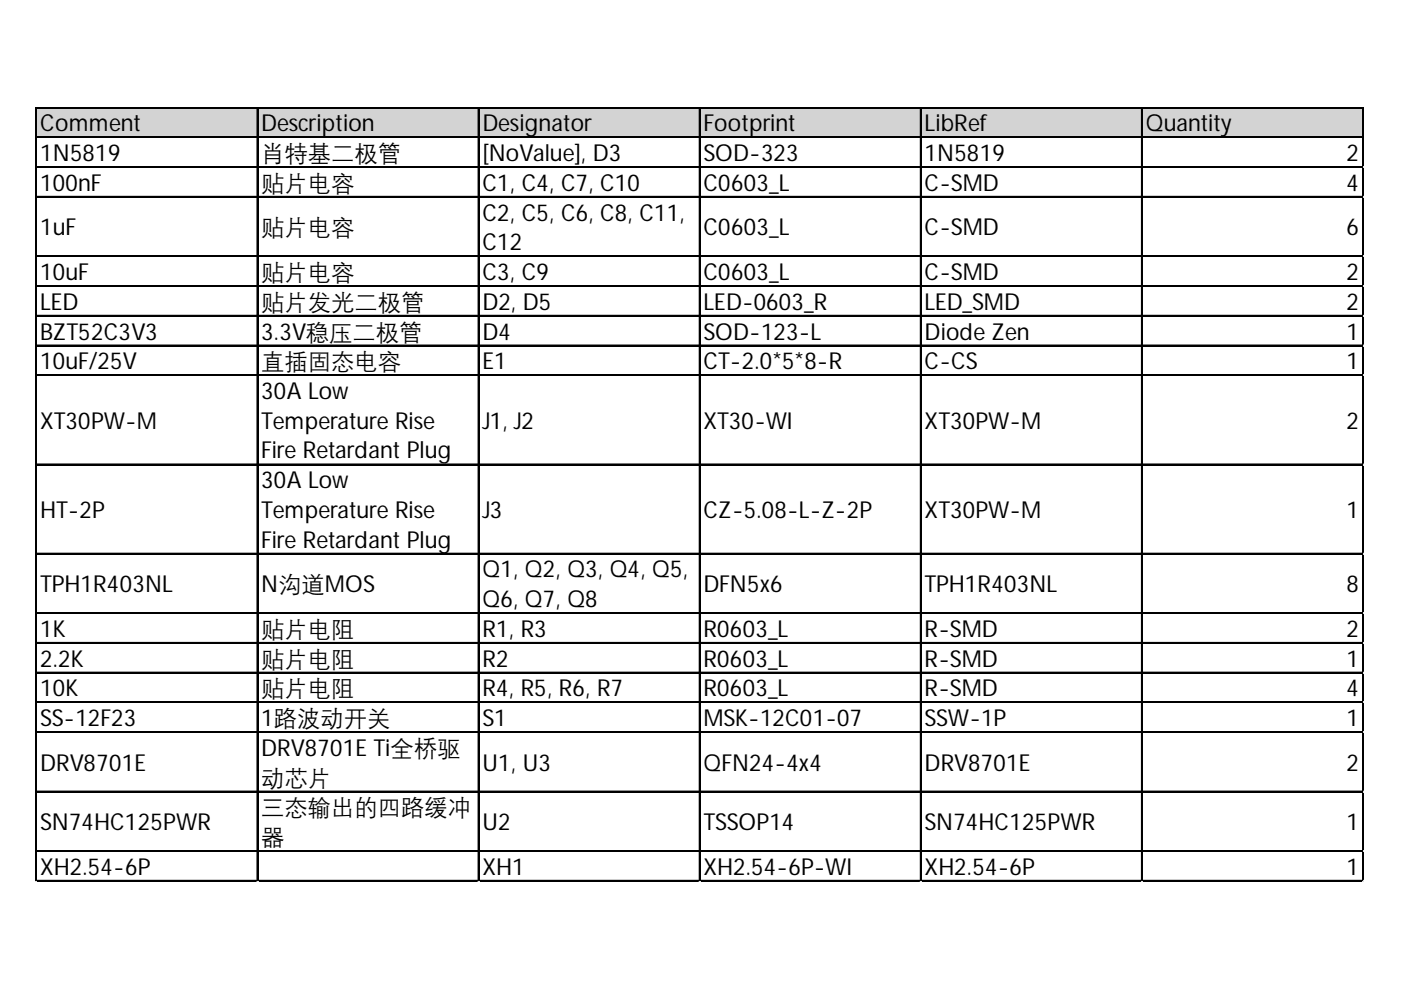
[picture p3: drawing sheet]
<svg xmlns="http://www.w3.org/2000/svg" width="297mm" height="210mm" viewBox="0 0 297 210" stroke-linecap="round" stroke-linejoin="round" font-family="sans-serif">
<defs><g id="words">
<g font-size="5">
<text x="8.5" y="27.9">Comment</text>
<text x="55.4" y="27.9">Description</text>
<text x="102.3" y="27.9">Designator</text>
<text x="149.2" y="27.9">Footprint</text>
<text x="196" y="27.9">LibRef</text>
<text x="242.9" y="27.9">Quantity</text>
<text x="8.5" y="34.2">1N5819</text>
<text x="55.4" y="34.2">肖特基二极管</text>
<text x="102.3" y="34.2">[NoValue], D3</text>
<text x="149.2" y="34.2">SOD-323</text>
<text x="196" y="34.2">1N5819</text>
<text x="285.5" y="34.2">2</text>
<text x="8.5" y="40.5">100nF</text>
<text x="55.4" y="40.5">贴片电容</text>
<text x="102.3" y="40.5">C1, C4, C7, C10</text>
<text x="149.2" y="40.5">C0603_L</text>
<text x="196" y="40.5">C-SMD</text>
<text x="285.5" y="40.5">4</text>
<text x="102.3" y="46.8">C2, C5, C6, C8, C11,</text>
<text x="8.5" y="49.9">1uF</text>
<text x="55.4" y="49.9">贴片电容</text>
<text x="102.3" y="53.1">C12</text>
<text x="149.2" y="49.9">C0603_L</text>
<text x="196" y="49.9">C-SMD</text>
<text x="285.5" y="49.9">6</text>
<text x="8.5" y="59.4">10uF</text>
<text x="55.4" y="59.4">贴片电容</text>
<text x="102.3" y="59.4">C3, C9</text>
<text x="149.2" y="59.4">C0603_L</text>
<text x="196" y="59.4">C-SMD</text>
<text x="285.5" y="59.4">2</text>
<text x="8.5" y="65.7">LED</text>
<text x="55.4" y="65.7">贴片发光二极管</text>
<text x="102.3" y="65.7">D2, D5</text>
<text x="149.2" y="65.7">LED-0603_R</text>
<text x="196" y="65.7">LED_SMD</text>
<text x="285.5" y="65.7">2</text>
<text x="8.5" y="72">BZT52C3V3</text>
<text x="55.4" y="72">3.3V稳压二极管</text>
<text x="102.3" y="72">D4</text>
<text x="149.2" y="72">SOD-123-L</text>
<text x="196" y="72">Diode Zen</text>
<text x="285.5" y="72">1</text>
<text x="8.5" y="78.3">10uF/25V</text>
<text x="55.4" y="78.3">直插固态电容</text>
<text x="102.3" y="78.3">E1</text>
<text x="149.2" y="78.3">CT-2.0*5*8-R</text>
<text x="196" y="78.3">C-CS</text>
<text x="285.5" y="78.3">1</text>
<text x="55.4" y="84.6">30A Low</text>
<text x="8.5" y="90.9">XT30PW-M</text>
<text x="55.4" y="90.9">Temperature Rise</text>
<text x="102.3" y="90.9">J1, J2</text>
<text x="149.2" y="90.9">XT30-WI</text>
<text x="196" y="90.9">XT30PW-M</text>
<text x="285.5" y="90.9">2</text>
<text x="55.4" y="97.2">Fire Retardant Plug</text>
<text x="55.4" y="103.5">30A Low</text>
<text x="8.5" y="109.8">HT-2P</text>
<text x="55.4" y="109.8">Temperature Rise</text>
<text x="102.3" y="109.8">J3</text>
<text x="149.2" y="109.8">CZ-5.08-L-Z-2P</text>
<text x="196" y="109.8">XT30PW-M</text>
<text x="285.5" y="109.8">1</text>
<text x="55.4" y="116.1">Fire Retardant Plug</text>
<text x="8.5" y="125.6">TPH1R403NL</text>
<text x="55.4" y="125.6">N沟道MOS</text>
<text x="102.3" y="122.4">Q1, Q2, Q3, Q4, Q5,</text>
<text x="149.2" y="125.6">DFN5x6</text>
<text x="196" y="125.6">TPH1R403NL</text>
<text x="285.5" y="125.6">8</text>
<text x="102.3" y="128.7">Q6, Q7, Q8</text>
<text x="8.5" y="135">1K</text>
<text x="55.4" y="135">贴片电阻</text>
<text x="102.3" y="135">R1, R3</text>
<text x="149.2" y="135">R0603_L</text>
<text x="196" y="135">R-SMD</text>
<text x="285.5" y="135">2</text>
<text x="8.5" y="141.3">2.2K</text>
<text x="55.4" y="141.3">贴片电阻</text>
<text x="102.3" y="141.3">R2</text>
<text x="149.2" y="141.3">R0603_L</text>
<text x="196" y="141.3">R-SMD</text>
<text x="285.5" y="141.3">1</text>
<text x="8.5" y="147.7">10K</text>
<text x="55.4" y="147.7">贴片电阻</text>
<text x="102.3" y="147.7">R4, R5, R6, R7</text>
<text x="149.2" y="147.7">R0603_L</text>
<text x="196" y="147.7">R-SMD</text>
<text x="285.5" y="147.7">4</text>
<text x="8.5" y="154">SS-12F23</text>
<text x="55.4" y="154">1路波动开关</text>
<text x="102.3" y="154">S1</text>
<text x="149.2" y="154">MSK-12C01-07</text>
<text x="196" y="154">SSW-1P</text>
<text x="285.5" y="154">1</text>
<text x="55.4" y="160.3">DRV8701E Ti全桥驱</text>
<text x="8.5" y="163.4">DRV8701E</text>
<text x="55.4" y="166.6">动芯片</text>
<text x="102.3" y="163.4">U1, U3</text>
<text x="149.2" y="163.4">QFN24-4x4</text>
<text x="196" y="163.4">DRV8701E</text>
<text x="285.5" y="163.4">2</text>
<text x="55.4" y="172.9">三态输出的四路缓冲</text>
<text x="8.5" y="176">SN74HC125PWR</text>
<text x="55.4" y="179.2">器</text>
<text x="102.3" y="176">U2</text>
<text x="149.2" y="176">TSSOP14</text>
<text x="196" y="176">SN74HC125PWR</text>
<text x="285.5" y="176">1</text>
<text x="8.5" y="185.5">XH2.54-6P</text>
<text x="102.3" y="185.5">XH1</text>
<text x="149.2" y="185.5">XH2.54-6P-WI</text>
<text x="196" y="185.5">XH2.54-6P</text>
<text x="285.5" y="185.5">1</text>
</g>
</g></defs>
<path d="M7.8 22.9h281.4v6.3h-281.4z" fill="#d3d3d3"/>
<g fill="none" stroke="#000" stroke-width=".23">
<path d="M7.6 22.7v164.2M7.7 22.7v164.2M7.8 22.7h281.3M7.8 22.8h281.3M7.8 29h281.3M7.8 29.1h281.3M7.8 35.3h281.3M7.8 35.4h281.3M54.5 22.9v164M54.6 22.9v164M101.4 22.9v164M101.5 22.9v164"/>
<path d="M148.2 22.9v164M148.4 22.9v164M195.1 22.9v164M195.2 22.9v164M242 22.9v164M242.1 22.9v164M288.9 22.9v164M289 22.9v164M7.8 41.6h281.3M7.8 41.7h281.3M7.8 54.2h281.3M7.8 54.4h281.3"/>
<path d="M7.8 60.5h281.3M7.8 60.7h281.3M7.8 66.9h281.3M7.8 67h281.3M7.8 73.2h281.3M7.8 73.3h281.3M7.8 79.5h281.3M7.8 79.6h281.3M7.8 98.4h281.3M7.8 98.5h281.3M7.8 117.3h281.3M7.8 117.4h281.3"/>
<path d="M7.8 129.9h281.3M7.8 130h281.3M7.8 136.2h281.3M7.8 136.3h281.3M7.8 142.5h281.3M7.8 142.6h281.3M7.8 148.8h281.3M7.8 148.9h281.3M7.8 155.1h281.3M7.8 155.2h281.3M7.8 167.7h281.3M7.8 167.8h281.3"/>
<path d="M7.8 180.3h281.3M7.8 180.5h281.3M7.8 186.7h281.3M7.8 186.8h281.3"/>
</g>
<path d="M7.6 186.9h.1" fill="none" stroke="#e0e0e0" stroke-width=".23"/>
<path d="M7.6 186.9h.2z" fill="#e0e0e0"/>
<path d="M54.5 186.9h.1" fill="none" stroke="#e0e0e0" stroke-width=".23"/>
<path d="M54.5 186.9h.2z" fill="#e0e0e0"/>
<path d="M101.4 186.9h.1" fill="none" stroke="#e0e0e0" stroke-width=".23"/>
<path d="M101.4 186.9h.2z" fill="#e0e0e0"/>
<path d="M148.2 186.9h.1" fill="none" stroke="#e0e0e0" stroke-width=".23"/>
<path d="M148.2 186.9h.3z" fill="#e0e0e0"/>
<path d="M195.1 186.9h.1" fill="none" stroke="#e0e0e0" stroke-width=".23"/>
<path d="M195.1 186.9h.3z" fill="#e0e0e0"/>
<path d="M242 186.9h.1" fill="none" stroke="#e0e0e0" stroke-width=".23"/>
<path d="M242 186.9h.2z" fill="#e0e0e0"/>
<path d="M288.9 186.9h.1" fill="none" stroke="#e0e0e0" stroke-width=".23"/>
<path d="M288.9 186.9h.2z" fill="#e0e0e0"/>
<path d="M289.1 35.3h.1" fill="none" stroke="#e0e0e0" stroke-width=".23"/>
<path d="M289.1 35.3l.1 .2z" fill="#e0e0e0"/>
<path d="M289.1 41.6h.1" fill="none" stroke="#e0e0e0" stroke-width=".23"/>
<path d="M289.1 41.6l.1 .3z" fill="#e0e0e0"/>
<path d="M289.1 54.2h.1" fill="none" stroke="#e0e0e0" stroke-width=".23"/>
<path d="M289.1 54.2l.1 .3z" fill="#e0e0e0"/>
<path d="M289.1 60.5h.1" fill="none" stroke="#e0e0e0" stroke-width=".23"/>
<path d="M289.1 60.5l.1 .3z" fill="#e0e0e0"/>
<path d="M289.1 66.9h.1" fill="none" stroke="#e0e0e0" stroke-width=".23"/>
<path d="M289.1 66.9l.1 .2z" fill="#e0e0e0"/>
<path d="M289.1 73.2h.1" fill="none" stroke="#e0e0e0" stroke-width=".23"/>
<path d="M289.1 73.2l.1 .2z" fill="#e0e0e0"/>
<path d="M289.1 79.5h.1" fill="none" stroke="#e0e0e0" stroke-width=".23"/>
<path d="M289.1 79.5l.1 .2z" fill="#e0e0e0"/>
<path d="M289.1 98.4h.1" fill="none" stroke="#e0e0e0" stroke-width=".23"/>
<path d="M289.1 98.4l.1 .2z" fill="#e0e0e0"/>
<path d="M289.1 117.3h.1" fill="none" stroke="#e0e0e0" stroke-width=".23"/>
<path d="M289.1 117.3l.1 .2z" fill="#e0e0e0"/>
<path d="M289.1 129.9h.1" fill="none" stroke="#e0e0e0" stroke-width=".23"/>
<path d="M289.1 129.9l.1 .2z" fill="#e0e0e0"/>
<path d="M289.1 136.2h.1" fill="none" stroke="#e0e0e0" stroke-width=".23"/>
<path d="M289.1 136.2l.1 .2z" fill="#e0e0e0"/>
<path d="M289.1 142.5h.1" fill="none" stroke="#e0e0e0" stroke-width=".23"/>
<path d="M289.1 142.5l.1 .2z" fill="#e0e0e0"/>
<path d="M289.1 148.8h.1" fill="none" stroke="#e0e0e0" stroke-width=".23"/>
<path d="M289.1 148.8l.1 .2z" fill="#e0e0e0"/>
<path d="M289.1 155.1h.1" fill="none" stroke="#e0e0e0" stroke-width=".23"/>
<path d="M289.1 155.1l.1 .2z" fill="#e0e0e0"/>
<path d="M289.1 167.7h.1" fill="none" stroke="#e0e0e0" stroke-width=".23"/>
<path d="M289.1 167.7l.1 .3z" fill="#e0e0e0"/>
<path d="M289.1 180.3h.1" fill="none" stroke="#e0e0e0" stroke-width=".23"/>
<path d="M289.1 180.3l.1 .3z" fill="#e0e0e0"/>
<path d="M289.1 186.7h.1" fill="none" stroke="#e0e0e0" stroke-width=".23"/>
<path d="M289.1 186.7l.1 .2z" fill="#e0e0e0"/>
<use href="#words"/>
</svg>
